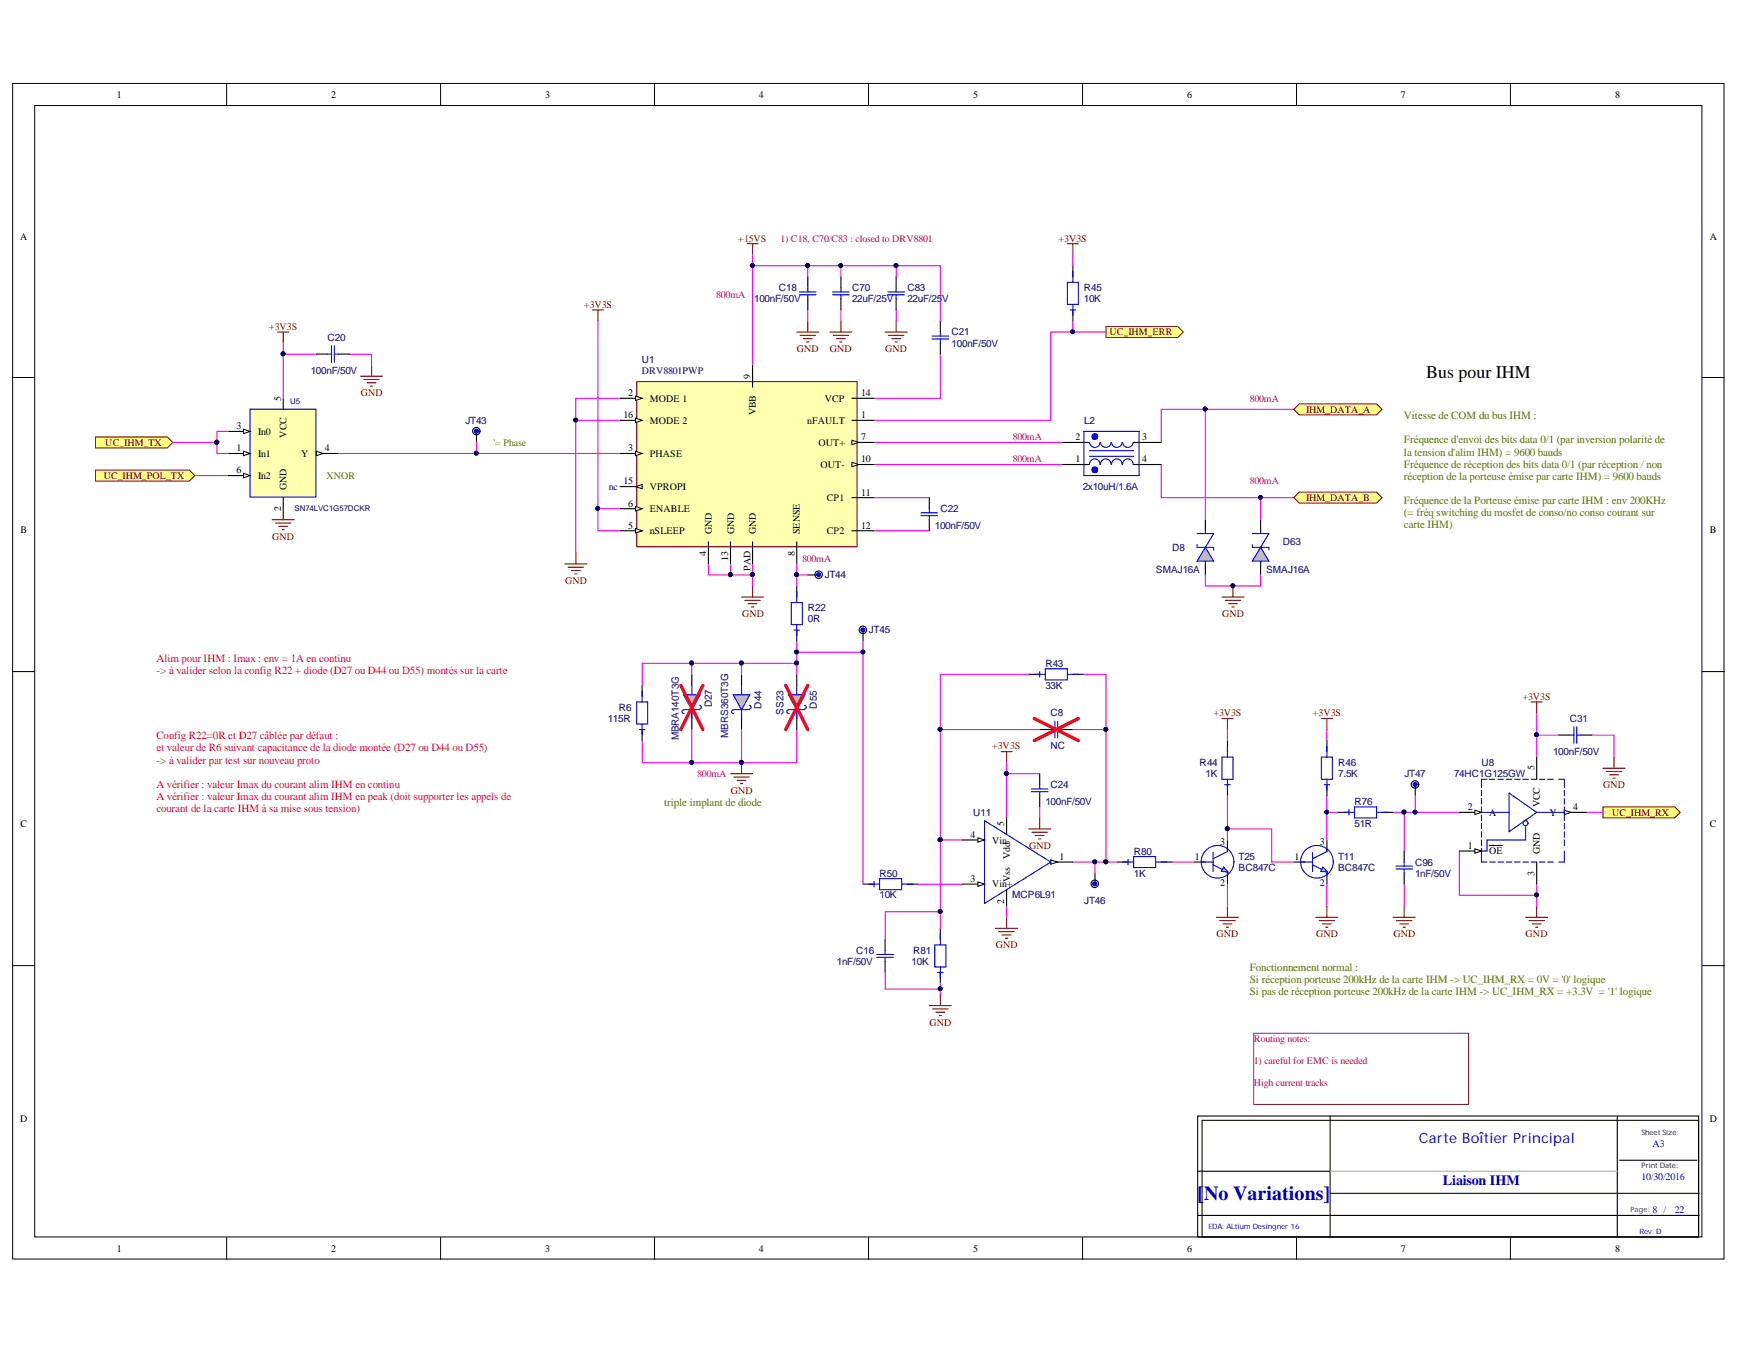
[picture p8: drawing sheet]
<svg xmlns="http://www.w3.org/2000/svg" width="279mm" height="216mm" viewBox="0 0 279 216" stroke-linecap="round" stroke-linejoin="round" font-family="sans-serif">
<defs><g id="words">
<text font-size="3.2" fill="#0000bf" x="192.3" y="192.6">[No Variations]</text>
<text font-size="2.9" x="229" y="60.6">Bus pour IHM</text>
<g font-size="2.3" fill="#0000bf">
<text x="227.8" y="183.4">Carte Boîtier Principal</text>
<text x="231.7" y="190.2">Liaison IHM</text>
</g>
<g font-size="1.8" fill="#567700">
<text x="225.4" y="67.3">Vitesse de COM du bus IHM :</text>
<text x="225.4" y="71.2">Fréquence d'envoi des bits data 0/1 (par inversion polarité de</text>
<text x="225.4" y="73.1">la tension d'alim IHM) = 9600 bauds</text>
<text x="225.4" y="75.1">Fréquence de réception des bits data 0/1 (par réception / non</text>
<text x="225.4" y="77">réception de la porteuse émise par carte IHM) = 9600 bauds</text>
<text x="225.4" y="80.9">Fréquence de la Porteuse émise par carte IHM : env 200KHz</text>
<text x="225.4" y="82.8">(= fréq switching du mosfet de conso/no conso courant sur</text>
<text x="225.4" y="84.8">carte IHM)</text>
<text x="106.6" y="129.3">triple implant de diode</text>
<text x="200.7" y="155.9">Fonctionnement normal :</text>
<text x="200.7" y="157.8">Si réception porteuse 200kHz de la carte IHM -&gt; UC_IHM_RX = 0V = '0' logique</text>
<text x="200.7" y="159.8">Si pas de réception porteuse 200kHz de la carte IHM -&gt; UC_IHM_RX = +3.3V = '1' logique</text>
</g>
<g font-size="1.8" fill="#ee0e22">
<text x="25.1" y="106.3">Alim pour IHM : Imax : env = 1A en continu</text>
<text x="25.1" y="108.2">-&gt; à valider selon la config R22 + diode (D27 ou D44 ou D55) montés sur la carte</text>
<text x="25.1" y="118.7">Config R22=0R et D27 câblée par défaut :</text>
<text x="25.1" y="120.6">et valeur de R6 suivant capacitance de la diode montée (D27 ou D44 ou D55)</text>
<text x="25.1" y="122.6">-&gt; à valider par test sur nouveau proto</text>
<text x="25.1" y="126.5">A vérifier : valeur Imax du courant alim IHM en continu</text>
<text x="25.1" y="128.4">A vérifier : valeur Imax du courant alim IHM en peak (doit supporter les appels de</text>
<text x="25.1" y="130.3">courant de la carte IHM à sa mise sous tension)</text>
</g>
<g font-size="1.6">
<text x="18.8" y="15.7">1</text>
<text x="53.2" y="15.7">2</text>
<text x="87.5" y="15.7">3</text>
<text x="121.9" y="15.7">4</text>
<text x="156.3" y="15.7">5</text>
<text x="190.6" y="15.7">6</text>
<text x="224.9" y="15.7">7</text>
<text x="259.4" y="15.7">8</text>
<text x="3.2" y="38.5">A</text>
<text x="274.6" y="38.5">A</text>
<text x="45.2" y="64.3" transform="rotate(-90 45.2 64.3)">5</text>
<text x="100.9" y="63.6">2</text>
<text x="104.4" y="64.5">MODE 1</text>
<text x="120.5" y="60.8" transform="rotate(-90 120.5 60.8)">9</text>
<text x="132.4" y="64.5">VCP</text>
<text x="138.3" y="63.6">14</text>
<text x="38" y="68.9">3</text>
<text x="41.4" y="69.8">In0</text>
<text x="46" y="70.2" transform="rotate(-90 46 70.2)">VCC</text>
<text x="100.1" y="67.1">16</text>
<text x="104.4" y="68">MODE 2</text>
<text x="121.3" y="66.7" transform="rotate(-90 121.3 66.7)">VBB</text>
<text x="129.6" y="68">nFAULT</text>
<text x="131.4" y="71.6">OUT+</text>
<text x="138.3" y="67.1">1</text>
<text x="138.3" y="70.7">7</text>
<text x="172.7" y="70.7">2</text>
<text x="183.4" y="70.7">3</text>
<text x="38" y="72.4">1</text>
<text x="38" y="76">6</text>
<text x="41.4" y="73.4">In1</text>
<text x="41.4" y="76.8">In2</text>
<text x="48.4" y="73.4">Y</text>
<text x="52.2" y="72.4">4</text>
<text x="100.1" y="77.8">15</text>
<text x="100.9" y="72.4">3</text>
<text x="104.4" y="73.4">PHASE</text>
<text x="131.7" y="75.1">OUT-</text>
<text x="138.3" y="74.2">10</text>
<text x="172.7" y="74.2">1</text>
<text x="183.4" y="74.2">4</text>
<text x="45.2" y="82.1" transform="rotate(-90 45.2 82.1)">2</text>
<text x="46" y="78.6" transform="rotate(-90 46 78.6)">GND</text>
<text x="100.9" y="81.3">6</text>
<text x="104.4" y="78.6">VPROPI</text>
<text x="104.4" y="82.2">ENABLE</text>
<text x="132.8" y="80.4">CP1</text>
<text x="138.3" y="79.5">11</text>
<text x="3.3" y="85.6">B</text>
<text x="100.9" y="84.9">5</text>
<text x="104.4" y="85.7">nSLEEP</text>
<text x="113.4" y="89.2" transform="rotate(-90 113.4 89.2)">4</text>
<text x="114.3" y="85.7" transform="rotate(-90 114.3 85.7)">GND</text>
<text x="117.9" y="85.7" transform="rotate(-90 117.9 85.7)">GND</text>
<text x="121.3" y="85.7" transform="rotate(-90 121.3 85.7)">GND</text>
<text x="127.6" y="89.2" transform="rotate(-90 127.6 89.2)">8</text>
<text x="128.5" y="85.7" transform="rotate(-90 128.5 85.7)">SENSE</text>
<text x="132.8" y="85.7">CP2</text>
<text x="138.3" y="84.9">12</text>
<text x="274.6" y="85.6">B</text>
<text x="117" y="90" transform="rotate(-90 117 90)">13</text>
<text x="120.5" y="91.6" transform="rotate(-90 120.5 91.6)">PAD</text>
<text x="246.4" y="123.7" transform="rotate(-90 246.4 123.7)">5</text>
<text x="235.7" y="130.1">2</text>
<text x="239.1" y="130.9">A</text>
<text x="247.3" y="129.6" transform="rotate(-90 247.3 129.6)">VCC</text>
<text x="248.8" y="130.9">Y</text>
<text x="252.6" y="130.1">4</text>
<text x="3.3" y="132.8">C</text>
<text x="155.8" y="134.5">4</text>
<text x="159.3" y="135.4">Vin-</text>
<text x="161.3" y="132.5" transform="rotate(-90 161.3 132.5)">5</text>
<text x="162.2" y="138" transform="rotate(-90 162.2 138)">Vdd</text>
<text x="195.9" y="135.7">3</text>
<text x="211.9" y="135.7">3</text>
<text x="235.7" y="136.3">1</text>
<text x="239.1" y="137.1">OE</text>
<text x="247.3" y="137.1" transform="rotate(-90 247.3 137.1)">GND</text>
<text x="274.6" y="132.8">C</text>
<text x="155.8" y="141.6">3</text>
<text x="159.3" y="142.4">Vin+</text>
<text x="162.2" y="141.6" transform="rotate(-90 162.2 141.6)">Vss</text>
<text x="170.1" y="138">1</text>
<text x="191.9" y="138">1</text>
<text x="195.9" y="142.2">2</text>
<text x="207.9" y="138">1</text>
<text x="211.9" y="142.2">2</text>
<text x="246.4" y="140.6" transform="rotate(-90 246.4 140.6)">3</text>
<text x="161.3" y="145.1" transform="rotate(-90 161.3 145.1)">2</text>
<text x="3.2" y="180">D</text>
<text x="274.6" y="180">D</text>
<text x="18.8" y="200.9">1</text>
<text x="53.2" y="200.9">2</text>
<text x="87.5" y="200.9">3</text>
<text x="121.9" y="200.9">4</text>
<text x="156.3" y="200.9">5</text>
<text x="190.6" y="200.9">6</text>
<text x="224.9" y="200.9">7</text>
<text x="259.4" y="200.9">8</text>
</g>
<g font-size="1.6" fill="#800000">
<text x="118.6" y="38.8">+15VS</text>
<text x="170" y="38.8">+3V3S</text>
<text x="43.2" y="52.9">+3V3S</text>
<text x="93.8" y="49.4">+3V3S</text>
<text x="178.2" y="53.8">UC_IHM_ERR</text>
<text x="127.9" y="56.5">GND</text>
<text x="133.3" y="56.5">GND</text>
<text x="142.2" y="56.5">GND</text>
<text x="57.9" y="63.6">GND</text>
<text x="16.9" y="71.6">UC_IHM_TX</text>
<text x="209.7" y="66.3">IHM_DATA_A</text>
<text x="16.7" y="76.8">UC_IHM_POL_TX</text>
<text x="209.7" y="80.4">IHM_DATA_B</text>
<text x="43.7" y="86.6">GND</text>
<text x="90.7" y="93.7">GND</text>
<text x="119.1" y="99.1">GND</text>
<text x="196.3" y="99.1">GND</text>
<text x="244.5" y="112.3">+3V3S</text>
<text x="194.8" y="115">+3V3S</text>
<text x="210.8" y="115">+3V3S</text>
<text x="159.3" y="120.3">+3V3S</text>
<text x="117.4" y="127.4">GND</text>
<text x="257.4" y="126.5">GND</text>
<text x="258.8" y="130.9">UC_IHM_RX</text>
<text x="165.2" y="136.3">GND</text>
<text x="159.9" y="152.2">GND</text>
<text x="195.3" y="150.5">GND</text>
<text x="211.3" y="150.5">GND</text>
<text x="223.8" y="150.5">GND</text>
<text x="245" y="150.5">GND</text>
<text x="149.3" y="164.7">GND</text>
</g>
<g font-size="1.6" fill="#a1006a">
<text x="125.3" y="38.8">1) C18, C70/C83 : closed to DRV8801</text>
<text x="115" y="47.8">800mA</text>
<text x="200.7" y="64.5">800mA</text>
<text x="162.6" y="70.7">800mA</text>
<text x="162.6" y="74.2">800mA</text>
<text x="200.7" y="77.8">800mA</text>
<text x="128.8" y="90.2">800mA</text>
<text x="112" y="124.8">800mA</text>
<text x="201.3" y="167.3">Routing notes:</text>
<text x="201.3" y="170.8">1) careful for EMC is needed</text>
<text x="201.3" y="174.4">High current tracks</text>
</g>
<g font-size="1.6" fill="#000080">
<text x="125.1" y="46.7">C18</text>
<text x="136.8" y="46.7">C70</text>
<text x="145.7" y="46.7">C83</text>
<text x="174" y="46.7">R45</text>
<text x="121.1" y="48.5">100nF/50V</text>
<text x="136.8" y="48.5">22uF/25V</text>
<text x="145.7" y="48.5">22uF/25</text>
<text x="151.3" y="48.5">V</text>
<text x="152.8" y="53.8">C21</text>
<text x="174" y="48.5">10K</text>
<text x="52.6" y="54.7">C20</text>
<text x="103.1" y="58.2">U1</text>
<text x="152.8" y="55.6">100nF/50V</text>
<text x="49.9" y="60">100nF/50V</text>
<text x="103.1" y="60">DRV8801PWP</text>
<text x="74.8" y="68">JT43</text>
<text x="174.1" y="68">L2</text>
<text x="97.8" y="78.6">nc</text>
<text x="151" y="82.2">C22</text>
<text x="173.9" y="78.7">2x10uH/1.6A</text>
<text x="150.1" y="84.9">100nF/50V</text>
<text x="188.2" y="88.4">D8</text>
<text x="206" y="87.5">D63</text>
<text x="132.4" y="92.8">JT44</text>
<text x="185.6" y="92">SMAJ16A</text>
<text x="203.3" y="92">SMAJ16A</text>
<text x="129.7" y="99.9">0R</text>
<text x="129.7" y="98.1">R22</text>
<text x="139.5" y="101.7">JT45</text>
<text x="167.9" y="107">R43</text>
<text x="114.3" y="113.5" transform="rotate(-90 114.3 113.5)">D27</text>
<text x="122.3" y="113.8" transform="rotate(-90 122.3 113.8)">D44</text>
<text x="131.2" y="113.8" transform="rotate(-90 131.2 113.8)">D55</text>
<text x="167.9" y="110.6">33K</text>
<text x="97.6" y="115.9">115R</text>
<text x="99.4" y="114.1">R6</text>
<text x="109" y="118.8" transform="rotate(-90 109 118.8)">MBRA140T3G</text>
<text x="117" y="118.4" transform="rotate(-90 117 118.4)">MBRS360T3G</text>
<text x="125.8" y="114.7" transform="rotate(-90 125.8 114.7)">SS23</text>
<text x="168.7" y="115">C8</text>
<text x="252.1" y="115.9">C31</text>
<text x="168.7" y="120.3">NC</text>
<text x="192.6" y="123">R44</text>
<text x="193.6" y="124.8">1K</text>
<text x="214.9" y="124.8">7.5K</text>
<text x="214.9" y="123">R46</text>
<text x="225.5" y="124.8">JT47</text>
<text x="233.5" y="124.8">74HC1G125GW</text>
<text x="237.9" y="123">U8</text>
<text x="249.4" y="121.2">100nF/50V</text>
<text x="156.3" y="130.9">U11</text>
<text x="167.9" y="129.2">100nF/50V</text>
<text x="168.7" y="126.5">C24</text>
<text x="217.5" y="129.2">R76</text>
<text x="182.1" y="137.2">R80</text>
<text x="217.5" y="132.7">51R</text>
<text x="141.2" y="140.7">R50</text>
<text x="182.1" y="140.7">1K</text>
<text x="198.9" y="139.8">BC847C</text>
<text x="198.9" y="138">T25</text>
<text x="214.9" y="139.8">BC847C</text>
<text x="214.9" y="138">T11</text>
<text x="227.2" y="140.7">1nF/50V</text>
<text x="227.2" y="139">C96</text>
<text x="141.2" y="144.2">10K</text>
<text x="162.5" y="144.2">MCP6L91</text>
<text x="174.1" y="145.1">JT46</text>
<text x="134.4" y="154.9">1nF/50V</text>
<text x="137.5" y="153.1">C16</text>
<text x="146.4" y="154.9">10K</text>
<text x="146.6" y="153.1">R81</text>
</g>
<g font-size="1.6" fill="#567700">
<text x="79.2" y="71.6">'= Phase</text>
<text x="52.4" y="76.8">XNOR</text>
</g>
<g font-size="1.6" fill="#00f">
<text x="265.4" y="184.1">A3</text>
<text x="263.6" y="189.4">10/30/2016</text>
<text x="265.4" y="194.8">8 /</text>
<text x="268.9" y="194.8">22</text>
</g>
<g font-size="1.3" fill="#000080">
<text x="46.6" y="64.8">U5</text>
<text x="47.3" y="82.1">SN74LVC1G57DCKR</text>
</g>
<text font-size="1.2" fill="#172721" x="263.6" y="182.2">Sheet Size:</text>
<text font-size="1.2" fill="#001b31" x="263.6" y="187.5">Print Date:</text>
<g font-size="1.2" fill="#00f">
<text x="194.1" y="197.3">EDA: ALtium Desingner 16</text>
<text x="263.2" y="198.1">Rev. D</text>
</g>
<text font-size="1.2" fill="#323543" x="261.8" y="194.6">Page:</text>
</g></defs>
<g fill="#fff" stroke="#000" stroke-width=".16">
<path d="M2 13.4h274.8v188.7h-274.8z"/>
<path d="M5.6 16.9h267.7v181.7h-267.7z"/>
</g>
<g fill="none" stroke="#000" stroke-width=".16">
<path d="M36.4 13.4v3.6M70.7 13.4v3.6M105.1 13.4v3.6M139.5 13.4v3.6M173.8 13.4v3.6M208.2 13.4v3.6M242.5 13.4v3.6M2 60.6h3.6M273.4 60.6h3.5M2 107.8h3.6M273.4 107.8h3.5M2 155h3.6"/>
<path d="M273.4 155h3.5M36.4 198.6v3.6M70.7 198.6v3.6M105.1 198.6v3.6M139.5 198.6v3.6M173.8 198.6v3.6M208.2 198.6v3.6M242.5 198.6v3.6"/>
</g>
<path d="M119.1 95.8h3.5M119.6 96.4h2.5M120.1 96.9h1.5M120.7 97.4h.3M120.8 94.1v1.7M195.3 147.2h3.6M195.9 147.8h2.4M196.4 148.3h1.4M196.9 148.8h.4M197.1 145.5v1.7" fill="none" stroke="#800000" stroke-width=".18"/>
<g fill="#ffff80" stroke="#800000" stroke-width=".16">
<path d="M257.4 129.5h11.5l.9 .9-.9 .9h-11.5z" fill-rule="evenodd"/>
<path d="M15.3 70.1h11.6l.8 .9-.8 .9h-11.6z" fill-rule="evenodd"/>
</g>
<path d="M56.1 56.8h3.6v1.8M31.3 76.3h5.3" fill="none" stroke="#f0f" stroke-width=".18"/>
<path d="M59.7 58.6v1.8M57.9 60.4h3.5M58.4 60.9h2.5M59 61.4h1.4M59.5 62h.3" fill="none" stroke="#800000" stroke-width=".18"/>
<path d="M207.7 138.4h1.8M213.1 134.8v1.8M213.1 140.2v1.7" fill="none" stroke="#000" stroke-width=".18"/>
<path d="M210.8 138.8l2.3 1.2v.5" fill="none" stroke="#00f" stroke-width=".18"/>
<path d="M212.4 139.2l.7 .8-1-.1z" fill="#c0c0c0"/>
<g fill="none" stroke="#00f" stroke-width=".18">
<path d="M208.9 138.4h1.9M210.8 136.8v3.1M212.4 139.2l.7 .8-1-.1zM213.1 136.3v.4l-2.3 1.1"/>
<circle cx="211.5" cy="138.3" r="2.62"/>
</g>
<path d="M186.5 74.6v5.3h21.2M207.7 65.7h-21.2v5.3M213.1 117.1v1.8M246.8 114.4v7.1M246.8 118h3.5M255.6 118h3.6v3.5M213.1 127.7v7.1M254.7 130.4h2.7M213.1 141.9v3.6M225.5 141.9v3.6M246.8 141.9v3.6" fill="none" stroke="#f0f" stroke-width=".18"/>
<g fill="#000080" stroke="#000080" stroke-width=".16">
<circle cx="213" cy="130.4" r=".31"/>
<circle cx="246.7" cy="117.9" r=".32"/>
<circle cx="246.7" cy="143.7" r=".31"/>
<circle cx="202.4" cy="79.8" r=".31"/>
<circle cx="193.5" cy="65.7" r=".32"/>
</g>
<g fill="none" stroke="#800000" stroke-width=".18">
<path d="M257.4 123.3h3.5M257.9 123.8h2.5M258.5 124.4h1.4M259 124.9h.3M259.2 121.5v1.8M223.7 147.2h3.5M224.2 147.8h2.5M224.8 148.3h1.4M225.3 148.8h.4M225.5 145.5v1.7M245 147.2h3.5M245.5 147.8h2.5"/>
<path d="M246 148.3h1.5M246.6 148.8h.3M246.8 145.5v1.7"/>
</g>
<g fill="#ffff80" stroke="#800000" stroke-width=".16">
<path d="M15.3 75.5h15.1l.9 .8-.9 .9h-15.1z" fill-rule="evenodd"/>
<path d="M207.7 65.7l.9-.9h12.4l.9 .9-.9 .9h-12.4z" fill-rule="evenodd"/>
<path d="M207.7 79.9l.9-.9h12.4l.9 .9-.9 .9h-12.4z" fill-rule="evenodd"/>
</g>
<g fill="none" stroke="#800000" stroke-width=".18">
<path d="M120 39.1h1.7M120.8 39.1v1.8M127.9 53.3h3.6M128.5 53.8h2.5M129 54.4h1.4M129.5 54.9h.4M129.7 51.5v1.8M133.3 53.3h3.5M133.8 53.8h2.5M134.3 54.4h1.4M134.9 54.9h.3M135 51.5v1.8"/>
<path d="M212.2 115.3h1.7M213.1 115.3v1.8M245.9 112.7h1.7M246.8 112.7v1.7M117.3 124.2h3.5M117.8 124.7h2.5M118.4 125.3h1.4M118.9 125.8h.3M119.1 122.4v1.8"/>
</g>
<path d="M135 44.4v1.8M135 48v1.8M170.5 71h4.4M170.5 74.6h4.4M182 71h4.5M182 74.6h4.5" fill="none" stroke="#000" stroke-width=".18"/>
<g fill="none" stroke="#00f" stroke-width=".89">
<circle cx="175.8" cy="70.1" r=".1"/>
<circle cx="175.8" cy="75.4" r=".1"/>
</g>
<g fill="none" stroke="#00f" stroke-width=".18">
<path d="M133.7 47.3h2.7M133.7 46.9h2.7M135 46.2v.7M135 47.3v.7M174 69.2h8.9v7.1h-8.9zM174.9 73.2h7.1M174.9 72.4h7.1M176.6 74.6a.84 .84 0 0 0-.8-.9 .84 .84 0 0 0-.8 .9M176.6 71a.84 .84 0 0 1-.8 .8 .84 .84 0 0 1-.8-.8M178.4 74.6a.85 .85 0 0 0-.8-.9 .85 .85 0 0 0-.9 .9M178.4 71a.85 .85 0 0 1-.8 .8 .85 .85 0 0 1-.9-.8M180.2 74.6a.85 .85 0 0 0-.9-.9 .85 .85 0 0 0-.8 .9"/>
<path d="M180.2 71a.85 .85 0 0 1-.9 .8 .85 .85 0 0 1-.8-.8M182 74.6a.85 .85 0 0 0-.9-.9 .85 .85 0 0 0-.8 .9M182 71a.85 .85 0 0 1-.9 .8 .85 .85 0 0 1-.8-.8"/>
</g>
<path d="M129.7 42.7v1.7M129.7 49.8v1.7M135 49.8v1.7M213.1 130.4h1.7M223.7 130.4h1.8M225.5 130.4h8.8M225.5 130.4v6.2" fill="none" stroke="#f0f" stroke-width=".18"/>
<g fill="#000080" stroke="#000080" stroke-width=".16">
<circle cx="213" cy="130.4" r=".31"/>
<circle cx="225.4" cy="130.4" r=".31"/>
<circle cx="227.2" cy="130.4" r=".31"/>
<circle cx="119" cy="122.4" r=".32"/>
<circle cx="129.7" cy="42.6" r=".31"/>
</g>
<path d="M225.5 65.7h44.2v24.7h-44.2z" fill="#fff" stroke="#fff" stroke-width=".16"/>
<path d="M40.2 65.7h10.5v14.1h-10.5z" fill="#ffffb0" stroke="#00f" stroke-width=".18"/>
<path d="M45.5 63.9v1.8M50.8 72.8h3.5" fill="none" stroke="#000" stroke-width=".18"/>
<path d="M50.8 72.4l1.1 .4-1.1 .3z" fill="#fff"/>
<path d="M50.8 72.4l1.1 .4-1.1 .3z" fill="none" stroke="#000" stroke-width=".16"/>
<path d="M36.6 72.8h3.6" fill="none" stroke="#000" stroke-width=".18"/>
<path d="M39.1 72.4l1.1 .4-1.1 .3z" fill="#fff"/>
<path d="M39.1 72.4l1.1 .4-1.1 .3z" fill="none" stroke="#000" stroke-width=".16"/>
<path d="M36.6 69.2h3.6M45.5 79.9v1.8" fill="none" stroke="#000" stroke-width=".18"/>
<path d="M39.1 68.9l1.1 .3-1.1 .4z" fill="#fff"/>
<path d="M39.1 68.9l1.1 .3-1.1 .4z" fill="none" stroke="#000" stroke-width=".16"/>
<path d="M36.6 76.3h3.6" fill="none" stroke="#000" stroke-width=".18"/>
<path d="M39.1 76l1.1 .3-1.1 .4z" fill="#fff"/>
<path d="M39.1 76l1.1 .3-1.1 .4z" fill="none" stroke="#000" stroke-width=".16"/>
<g fill="none" stroke="#f0f" stroke-width=".18">
<path d="M45.5 55.1v8.8M45.5 56.8h5.3M96 51.5v33.7h3.6M120.8 40.9v17.7M120.8 42.7h8.9M135 42.7v1.7M151 56.8v7.1h-10.6M172.3 40.9v1.8M27.7 71h7.1M34.8 71v1.8h1.8M36.6 69.2h-1.8v1.8M54.3 72.8h45.3"/>
<path d="M92.5 67.5h7.1M99.6 63.9h-7.1v24.8M140.4 71h30.1M140.4 79.9h8.8M140.4 74.6h30.1M96 81.7h3.6M113.8 90.5v1.8h3.5M117.3 90.5v1.8M117.3 92.3h3.5M120.8 90.5v3.6M140.4 85.2h8.8"/>
</g>
<g fill="#000080" stroke="#000080" stroke-width=".16">
<circle cx="34.8" cy="71" r=".31"/>
<circle cx="117.3" cy="92.2" r=".31"/>
<circle cx="120.8" cy="92.2" r=".32"/>
<circle cx="45.5" cy="56.8" r=".31"/>
<circle cx="120.8" cy="42.6" r=".31"/>
<circle cx="129.7" cy="42.6" r=".31"/>
<circle cx="135" cy="42.6" r=".31"/>
<circle cx="92.4" cy="67.4" r=".31"/>
<circle cx="96" cy="81.6" r=".31"/>
<circle cx="76.5" cy="72.7" r=".32"/>
</g>
<g fill="none" stroke="#800000" stroke-width=".18">
<path d="M171.4 39.1h1.8M172.3 39.1v1.8M44.6 53.3h1.8M45.5 53.3v1.8M95.1 49.8h1.8M96 49.8v1.7M43.7 83.4h3.6M44.2 84h2.5M44.8 84.5h1.4M45.3 85h.4M45.5 81.7v1.7M90.7 90.5h3.5"/>
<path d="M91.2 91.1h2.5M91.8 91.6h1.4M92.3 92.1h.3M92.5 88.7v1.8"/>
</g>
<path d="M172.3 42.7v1.7M172.3 49.8v1.7M111.1 108.2v1.8M111.1 114.4v2.7" fill="none" stroke="#000" stroke-width=".18"/>
<path d="M171.4 45.3h1.8v3.6h-1.8zM171.8 49.8h.9M172.3 43.5v1.8M172.3 48.9v1.7M112.3 113.2a.31 .31 0 0 1 .3 .3 .31 .31 0 0 1-.3 .3" fill="none" stroke="#00f" stroke-width=".18"/>
<path d="M109.8 111.5h2.6l-1.3 2.5z" fill="#c0c0c0"/>
<g fill="none" stroke="#00f" stroke-width=".18">
<path d="M109.8 111.5h2.6l-1.3 2.5zM111.1 110v1.4M111.1 113.9v1.4M112.3 113.9h-2.4a.31 .31 0 0 0-.4 .3 .31 .31 0 0 0 .3 .3M166.1 108.2h1.7M167 107.8v.9M167.8 107.4h3.6v1.7h-3.6zM171.4 108.2h1.8M197.1 119.8v1.7M213.1 119.8v1.7M194.8 138.8l2.3 1.2v.5M196.2 121.5h1.8v3.6h-1.8z"/>
<path d="M196.7 126h.8M197.1 125.1v1.8M212.2 121.5h1.7v3.6h-1.7zM212.6 126h.9M213.1 125.1v1.8M139.5 141.9h1.7M140.4 141.5v.9M141.2 141h3.6v1.8h-3.6zM144.8 141.9h1.8M150.1 151.7h1.8v3.5h-1.8zM150.5 156.1h.9M151 149.9v1.8"/>
<path d="M151 155.2v1.8"/>
</g>
<g fill="none" stroke="#000" stroke-width=".18">
<path d="M165.2 108.2h1.8M172.3 108.2h1.7M197.1 118.9v1.8M213.1 118.9v1.8M191.8 138.4h1.8M197.1 126v1.7M197.1 134.8v1.8M213.1 126v1.7M138.6 141.9h1.8M145.7 141.9h1.7M151 149v1.8M151 156.1v1.8"/>
<path d="M197.1 140.2v1.7"/>
</g>
<path d="M127.9 117.1v5.3h-24.8v-3.5M165.2 108.2h-14.2v26.6M151 134.8v14.2M151 134.8h3.5M161.6 122.4v8.9M161.6 124.2h5.4M167 129.5v1.8M147.4 141.9h7.1M161.6 145.5v1.7" fill="none" stroke="#f0f" stroke-width=".18"/>
<g fill="#000080" stroke="#000080" stroke-width=".16">
<circle cx="151" cy="134.8" r=".31"/>
<circle cx="151" cy="117.1" r=".31"/>
<circle cx="151" cy="146.3" r=".31"/>
<circle cx="111.1" cy="122.4" r=".32"/>
<circle cx="119" cy="122.4" r=".32"/>
<circle cx="161.6" cy="124.2" r=".31"/>
</g>
<g fill="none" stroke="#800000" stroke-width=".18">
<path d="M160.7 120.7h1.8M161.6 120.7v1.7M165.2 133.1h3.5M165.7 133.6h2.5M166.2 134.1h1.5M166.8 134.7h.3M167 131.3v1.8M151 159.6v1.8M159.9 149h3.5M160.4 149.5h2.5M160.9 150.1h1.4M161.5 150.6h.3"/>
<path d="M161.6 147.2v1.8M149.2 161.4h3.6M149.8 162h2.4M150.3 162.5h1.4M150.8 163h.4"/>
</g>
<path d="M196.5 139.2l.7 .8-1.1-.1z" fill="#c0c0c0"/>
<g fill="none" stroke="#00f" stroke-width=".18">
<path d="M180.3 138.4h1.7M181.1 137.9v.9M182 137.5h3.6v1.8h-3.6zM185.6 138.4h1.7M192.9 138.4h1.9M194.8 136.8v3.1M196.5 139.2l.7 .8-1.1-.1zM197.1 136.3v.4l-2.3 1.1"/>
<circle cx="195.5" cy="138.3" r="2.62"/>
</g>
<path d="M196.2 115.3h1.8M197.1 115.3v1.8M211.3 147.2h3.5M211.8 147.8h2.5M212.4 148.3h1.4M212.9 148.8h.3M213.1 145.5v1.7" fill="none" stroke="#800000" stroke-width=".18"/>
<path d="M197.1 117.1v1.8M172.3 138.4h7.1M197.1 127.7v7.1M197.1 133.1h7.1v5.3h3.5M197.1 141.9v3.6" fill="none" stroke="#f0f" stroke-width=".18"/>
<g fill="#000080" stroke="#000080" stroke-width=".16">
<circle cx="197.1" cy="133" r=".32"/>
<circle cx="177.6" cy="138.3" r=".31"/>
<circle cx="175.8" cy="138.3" r=".31"/>
</g>
<path d="M179.4 138.4h1.7M186.5 138.4h1.7" fill="none" stroke="#000" stroke-width=".18"/>
<path d="M177.6 52.4h11.5l.9 .9-.9 .9h-11.5z" fill-rule="evenodd" fill="#ffff80" stroke="#800000" stroke-width=".16"/>
<path d="M177.6 53.3h-8.9v14.2h-28.3" fill="none" stroke="#f0f" stroke-width=".18"/>
<circle cx="172.2" cy="53.3" r=".31" fill="#000080" stroke="#000080" stroke-width=".16"/>
<path d="M154.5 141.9h3.6" fill="none" stroke="#000" stroke-width=".18"/>
<path d="M157 141.6l1.1 .3-1.1 .4z" fill="#fff"/>
<path d="M157 141.6l1.1 .3-1.1 .4z" fill="none" stroke="#000" stroke-width=".16"/>
<path d="M168.7 138.4h3.6" fill="none" stroke="#000" stroke-width=".18"/>
<path d="M168.7 138l1.1 .4-1.1 .3z" fill="#fff"/>
<path d="M168.7 138l1.1 .4-1.1 .3z" fill="none" stroke="#000" stroke-width=".16"/>
<path d="M154.5 134.8h3.6" fill="none" stroke="#000" stroke-width=".18"/>
<path d="M157 134.5l1.1 .3-1.1 .4z" fill="#fff"/>
<path d="M157 134.5l1.1 .3-1.1 .4z" fill="none" stroke="#000" stroke-width=".16"/>
<path d="M127.9 94.1v1.7M193.6 83.4v1.8M193.6 90.5v1.8M127.9 101.2v1.7M161.6 131.3v2.6M161.6 142.8v2.7" fill="none" stroke="#000" stroke-width=".18"/>
<path d="M127.1 96.7h1.7v3.6h-1.7zM127.9 95v1.7M192.2 87.4v.5h2.7v.4M127.5 101.2h.9M127.9 100.3v1.7M158.1 131.7l10.6 6.7-10.6 6.6z" fill="none" stroke="#00f" stroke-width=".18"/>
<path d="M193.6 87.9l1.3 2.2h-2.7z" fill="#c0c0c0"/>
<path d="M192.2 85.6h2.7l-1.3 2.3M193.6 87.9l1.3 2.2h-2.7zM193.6 85.2v.4M193.6 90.1v.4M201.1 87.4v.5h2.7v.4" fill="none" stroke="#00f" stroke-width=".18"/>
<path d="M202.4 83.4v1.8M202.4 90.5v1.8" fill="none" stroke="#000" stroke-width=".18"/>
<path d="M202.4 87.9l1.4 2.2h-2.7z" fill="#c0c0c0"/>
<path d="M201.1 85.6h2.7l-1.4 2.3M202.4 87.9l1.4 2.2h-2.7zM202.4 85.2v.4M202.4 90.1v.4" fill="none" stroke="#00f" stroke-width=".18"/>
<path d="M193.6 65.7v17.7M202.4 79.9v3.5M193.6 92.3v1.8h8.8v-1.8" fill="none" stroke="#f0f" stroke-width=".18"/>
<g fill="#000080" stroke="#000080" stroke-width=".16">
<circle cx="193.5" cy="65.7" r=".32"/>
<circle cx="202.4" cy="79.8" r=".31"/>
<circle cx="198" cy="94" r=".31"/>
</g>
<path d="M196.2 95.8h3.6M196.7 96.4h2.5M197.3 96.9h1.4M197.8 97.4h.4M198 94.1v1.7" fill="none" stroke="#800000" stroke-width=".18"/>
<path d="M102.2 61.3h35.4v26.5h-35.4z" fill="#ffffb0" stroke="#800000" stroke-width=".16"/>
<path d="M99.6 67.5h3.5M136.8 67.5h3.6" fill="none" stroke="#000" stroke-width=".18"/>
<path d="M102 67.1l1.1 .4-1.1 .3z" fill="#fff"/>
<path d="M102 67.1l1.1 .4-1.1 .3z" fill="none" stroke="#000" stroke-width=".16"/>
<path d="M99.6 63.9h3.5" fill="none" stroke="#000" stroke-width=".18"/>
<path d="M102 63.6l1.1 .3-1.1 .4z" fill="#fff"/>
<path d="M102 63.6l1.1 .3-1.1 .4z" fill="none" stroke="#000" stroke-width=".16"/>
<path d="M120.8 58.6v3.6M99.6 78.1h3.5M136.8 63.9h3.6M113.8 87v3.5" fill="none" stroke="#000" stroke-width=".18"/>
<path d="M102 78.1l1.1-.3v.7z" fill="#fff"/>
<path d="M102 78.1l1.1-.3v.7z" fill="none" stroke="#000" stroke-width=".16"/>
<path d="M99.6 72.8h3.5" fill="none" stroke="#000" stroke-width=".18"/>
<path d="M102 72.4l1.1 .4-1.1 .3z" fill="#fff"/>
<path d="M102 72.4l1.1 .4-1.1 .3z" fill="none" stroke="#000" stroke-width=".16"/>
<path d="M99.6 85.2h3.5" fill="none" stroke="#000" stroke-width=".18"/>
<path d="M102 84.8l1.1 .4-1.1 .4z" fill="#fff"/>
<path d="M102 84.8l1.1 .4-1.1 .4z" fill="none" stroke="#000" stroke-width=".16"/>
<path d="M99.6 81.7h3.5" fill="none" stroke="#000" stroke-width=".18"/>
<path d="M102 81.3l1.1 .4-1.1 .3z" fill="#fff"/>
<path d="M102 81.3l1.1 .4-1.1 .3z" fill="none" stroke="#000" stroke-width=".16"/>
<path d="M136.8 71h3.6" fill="none" stroke="#000" stroke-width=".18"/>
<path d="M136.8 70.7l1.1 .3-1.1 .4z" fill="#fff"/>
<path d="M136.8 70.7l1.1 .3-1.1 .4z" fill="none" stroke="#000" stroke-width=".16"/>
<path d="M136.8 79.9h3.6M136.8 74.6h3.6M117.3 87v3.5M127.9 87v3.5M136.8 85.2h3.6" fill="none" stroke="#000" stroke-width=".18"/>
<path d="M136.8 74.2l1.1 .4-1.1 .3z" fill="#fff"/>
<path d="M136.8 74.2l1.1 .4-1.1 .3z" fill="none" stroke="#000" stroke-width=".16"/>
<g fill="none" stroke="#000" stroke-width=".18">
<path d="M50.8 56.8h1.8M54.3 56.8h1.8M129.7 44.4v1.8M129.7 48v1.8M151 51.5v1.8M151 55.1v1.7M149.2 79.9v1.8M120.8 87v3.5M149.2 83.4v1.8M167 117.1h1.7M170.5 117.1h1.8M250.3 118h1.8"/>
<path d="M253.8 118h1.8M167 124.2v1.8M167 127.7v1.8M214.8 130.4h1.8M221.9 130.4h1.8M225.5 136.6v1.8M225.5 140.2v1.7"/>
</g>
<g fill="none" stroke="#00f" stroke-width=".18">
<path d="M52.6 56.8h.6M53.2 55.5v2.7M53.7 56.8h.6M53.7 55.5v2.7M128.4 46.9h2.6M128.4 47.3h2.6M129.7 46.2v.7M129.7 47.3v.7M149.7 54h2.6M149.7 54.4h2.6M151 53.3v.7M151 54.4v.7"/>
<path d="M147.9 82.3h2.6M147.9 82.8h2.6M149.2 81.7v.6M149.2 82.8v.6M168.7 117.1h.7M169.4 115.8v2.6M169.8 115.8v2.6M169.8 117.1h.7M252.1 118h.6M252.7 116.7v2.6M253.2 118h.6M253.2 116.7v2.6"/>
<path d="M165.6 126.6h2.7M165.6 127.1h2.7M167 126v.6M167 127.1v.6M215.7 130.4h1.8M216.6 130v.8M217.5 129.5h3.5v1.8h-3.5zM221 130.4h1.8M224.1 139.5h2.7M224.1 139h2.7M225.5 138.4v.7M225.5 139.5v.7"/>
</g>
<path d="M151 117.1h16M172.3 117.1h5.3M174 108.2h3.6v30.2M188.2 138.4h3.6M234.3 136.6v7.1h12.5M151 157.9v1.7" fill="none" stroke="#f0f" stroke-width=".18"/>
<g fill="#000080" stroke="#000080" stroke-width=".16">
<circle cx="151" cy="158.7" r=".32"/>
<circle cx="177.6" cy="117.1" r=".31"/>
<circle cx="177.6" cy="138.3" r=".31"/>
<circle cx="151" cy="117.1" r=".31"/>
<circle cx="246.7" cy="143.7" r=".31"/>
</g>
<path d="M201.3 165.9h34.5v11.4h-34.5z" fill="#fff" stroke="#a1006a" stroke-width=".16"/>
<g fill="none" stroke="#000" stroke-width=".18">
<path d="M76.5 69.2v1.8M129.7 92.3h1.8M103.1 110v1.8M103.1 117.1v1.8M138.6 101.2v1.7M227.2 126v1.7M234.3 130.4h3.6M175.8 140.2v1.7"/>
<circle cx="76.5" cy="69.2" r=".59"/>
<circle cx="131.5" cy="92.2" r=".6"/>
<circle cx="138.5" cy="101.1" r=".6"/>
<circle cx="227.2" cy="125.9" r=".6"/>
<circle cx="175.8" cy="141.9" r=".6"/>
</g>
<path d="M102.2 112.7h1.8v3.5h-1.8zM102.7 117.1h.9M103.1 110.9v1.8M103.1 116.2v1.8" fill="none" stroke="#00f" stroke-width=".18"/>
<path d="M172.3 51.5v1.8M76.5 71v1.8M175.8 138.4v1.8M227.2 127.7v2.7" fill="none" stroke="#f0f" stroke-width=".18"/>
<g fill="#000080" stroke="#000080" stroke-width=".16">
<circle cx="172.2" cy="53.3" r=".31"/>
<circle cx="76.5" cy="72.7" r=".32"/>
<circle cx="175.8" cy="138.3" r=".31"/>
<circle cx="227.2" cy="130.4" r=".31"/>
</g>
<g fill="none" stroke="#00f" stroke-width=".53">
<circle cx="76.5" cy="69.2" r=".14"/>
<circle cx="131.5" cy="92.2" r=".13"/>
<circle cx="138.5" cy="101.1" r=".14"/>
<circle cx="227.2" cy="125.9" r=".13"/>
<circle cx="175.8" cy="141.9" r=".14"/>
</g>
<path d="M236.8 130l1.1 .4-1.1 .4z" fill="#fff"/>
<path d="M236.8 130l1.1 .4-1.1 .4z" fill="none" stroke="#000" stroke-width=".16"/>
<path d="M246.8 121.5v3.6M246.8 138.4v3.5M251.2 130.4h3.5" fill="none" stroke="#000" stroke-width=".18"/>
<path d="M251.2 130l1.1 .4-1.1 .4z" fill="#fff"/>
<path d="M251.2 130l1.1 .4-1.1 .4z" fill="none" stroke="#000" stroke-width=".16"/>
<g fill="none" stroke="#00f" stroke-width=".18">
<path d="M237.9 126.9v.8M237.9 128.2v.9M237.9 129.5v.9h4.4M237.9 130.8v.9M237.9 132.2v.9M237.9 133.5v.9M237.9 134.8v.9M237.9 136.2v2.2h.9M238.8 125.1h-.9v1.3M239.1 125.1h.9M239.2 138.4h.9M240.5 138.4h.9"/>
<path d="M240.5 125.1h.9M241.9 138.4h.9M241.9 125.1h.9M242.3 127.3l4.5 3.1-4.5 3.1zM243.2 138.4h.9M243.2 125.1h.9M244.5 138.4h.9M244.5 125.1h.9M245 132.6v2.2h-6.2v1.8h-.9M245.9 138.4h.9M245.9 125.1h.9M247.2 138.4h.9"/>
<path d="M247.2 125.1h.9M248.5 138.4h.9M248.5 125.1h.9M250.3 125.1h.9v1.3M251.2 137.5v.9h-.9M251.2 126.9v.8M251.2 128.2v.9M251.2 129.5v.9h-4.4M251.2 130.8v.9M251.2 132.2v.9M251.2 133.5v.9M251.2 134.8v.9"/>
<circle cx="245" cy="132.1" r=".4"/>
</g>
<path d="M234.3 136.6h3.6" fill="none" stroke="#000" stroke-width=".18"/>
<path d="M236.8 136.3l1.1 .3-1.1 .4z" fill="#fff"/>
<path d="M236.8 136.3l1.1 .3-1.1 .4z" fill="none" stroke="#000" stroke-width=".16"/>
<path d="M119.1 108.2v1.8M119.1 114.4v2.7M239.1 135.7h1.1M240.3 135.7h.9" fill="none" stroke="#000" stroke-width=".18"/>
<path d="M120.3 113.2a.31 .31 0 0 1 .3 .3 .31 .31 0 0 1-.3 .3M251.2 136.6v.9" fill="none" stroke="#00f" stroke-width=".18"/>
<path d="M117.7 111.5h2.7l-1.3 2.5z" fill="#c0c0c0"/>
<path d="M117.7 111.5h2.7l-1.3 2.5zM119.1 110v1.4M119.1 113.9v1.4M120.3 113.9h-2.5a.31 .31 0 0 0-.3 .3 .31 .31 0 0 0 .3 .3M129.2 113.2a.31 .31 0 0 1 .3 .3 .31 .31 0 0 1-.3 .3" fill="none" stroke="#00f" stroke-width=".18"/>
<path d="M127.9 108.2v1.8M127.9 114.4v2.7" fill="none" stroke="#000" stroke-width=".18"/>
<path d="M126.6 111.5h2.7l-1.4 2.5z" fill="#c0c0c0"/>
<path d="M142.6 47.3h2.6M142.6 46.9h2.6M143.9 46.2v.7M143.9 47.3v.7M126.6 111.5h2.7l-1.4 2.5zM127.9 110v1.4M127.9 113.9v1.4M129.2 113.9h-2.5a.31 .31 0 0 0-.4 .3 .31 .31 0 0 0 .4 .3M140.8 153.7h2.7M140.8 153.2h2.7M142.1 152.6v.6M142.1 153.7v.6" fill="none" stroke="#00f" stroke-width=".18"/>
<g fill="none" stroke="#f0f" stroke-width=".18">
<path d="M129.7 42.7h21.3v8.8M143.9 42.7v1.7M143.9 49.8v1.7M127.9 90.5v3.6M127.9 92.3h1.8M111.1 106.5v1.7M111.1 117.1v5.3M119.1 106.5v1.7M119.1 117.1v5.3M127.9 106.5h-24.8v3.5M127.9 102.9v5.3M127.9 104.7h10.7"/>
<path d="M138.6 102.9v39M142.1 156.1v2.7h8.9M151 146.4h-8.9v4.4"/>
</g>
<g fill="#000080" stroke="#000080" stroke-width=".16">
<circle cx="111.1" cy="106.4" r=".32"/>
<circle cx="111.1" cy="122.4" r=".32"/>
<circle cx="119" cy="122.4" r=".32"/>
<circle cx="119" cy="106.4" r=".32"/>
<circle cx="151" cy="146.3" r=".31"/>
<circle cx="151" cy="158.7" r=".32"/>
<circle cx="138.5" cy="104.7" r=".31"/>
<circle cx="127.9" cy="106.4" r=".32"/>
<circle cx="127.9" cy="104.7" r=".31"/>
<circle cx="127.9" cy="92.2" r=".32"/>
<circle cx="143.9" cy="42.6" r=".31"/>
<circle cx="135" cy="42.6" r=".31"/>
<circle cx="129.7" cy="42.6" r=".31"/>
</g>
<g fill="#fff" stroke="#fff" stroke-width=".16">
<path d="M106.7 127.7h17.6v2.6h-17.6z"/>
<path d="M25.1 117.1h58.4v17.6h-58.4z"/>
<path d="M25.1 104.7h65.5v7h-65.5z"/>
<path d="M200.6 154.3h69.1v7.9h-69.1z"/>
</g>
<path d="M143.9 44.4v1.8M143.9 48v1.8M142.1 150.8v1.8M142.1 154.3v1.8M259.7 179.1v19.5M192.3 195.1h80.5M260.1 186.2h12.4" fill="none" stroke="#000" stroke-width=".18"/>
<path d="M142.1 53.3h3.6M142.7 53.8h2.4M143.2 54.4h1.4M143.7 54.9h.4M143.9 51.5v1.8" fill="none" stroke="#800000" stroke-width=".18"/>
<path d="M192.3 179.1h80.5v19.5h-80.5z" fill="none" stroke="#110f0a" stroke-width=".18"/>
<path d="M193 179.8h79.8v18.8h-79.8zM213.6 179.1v19.5M192.3 188h21.3M213.6 191.6h59.2" fill="none" stroke="#080d02" stroke-width=".18"/>
<path d="M213.6 188h46.1" fill="none" stroke="#beb5b2" stroke-width=".18"/>
<path d="M109.3 110l3.6 7.1M112.9 110l-3.6 7.1M126.2 110l3.5 7.1M129.7 110l-3.5 7.1M166.1 115.3l7.1 3.6M173.2 115.3l-7.1 3.6" fill="none" stroke="#f00" stroke-width=".53"/>
<use href="#words"/>
</svg>
